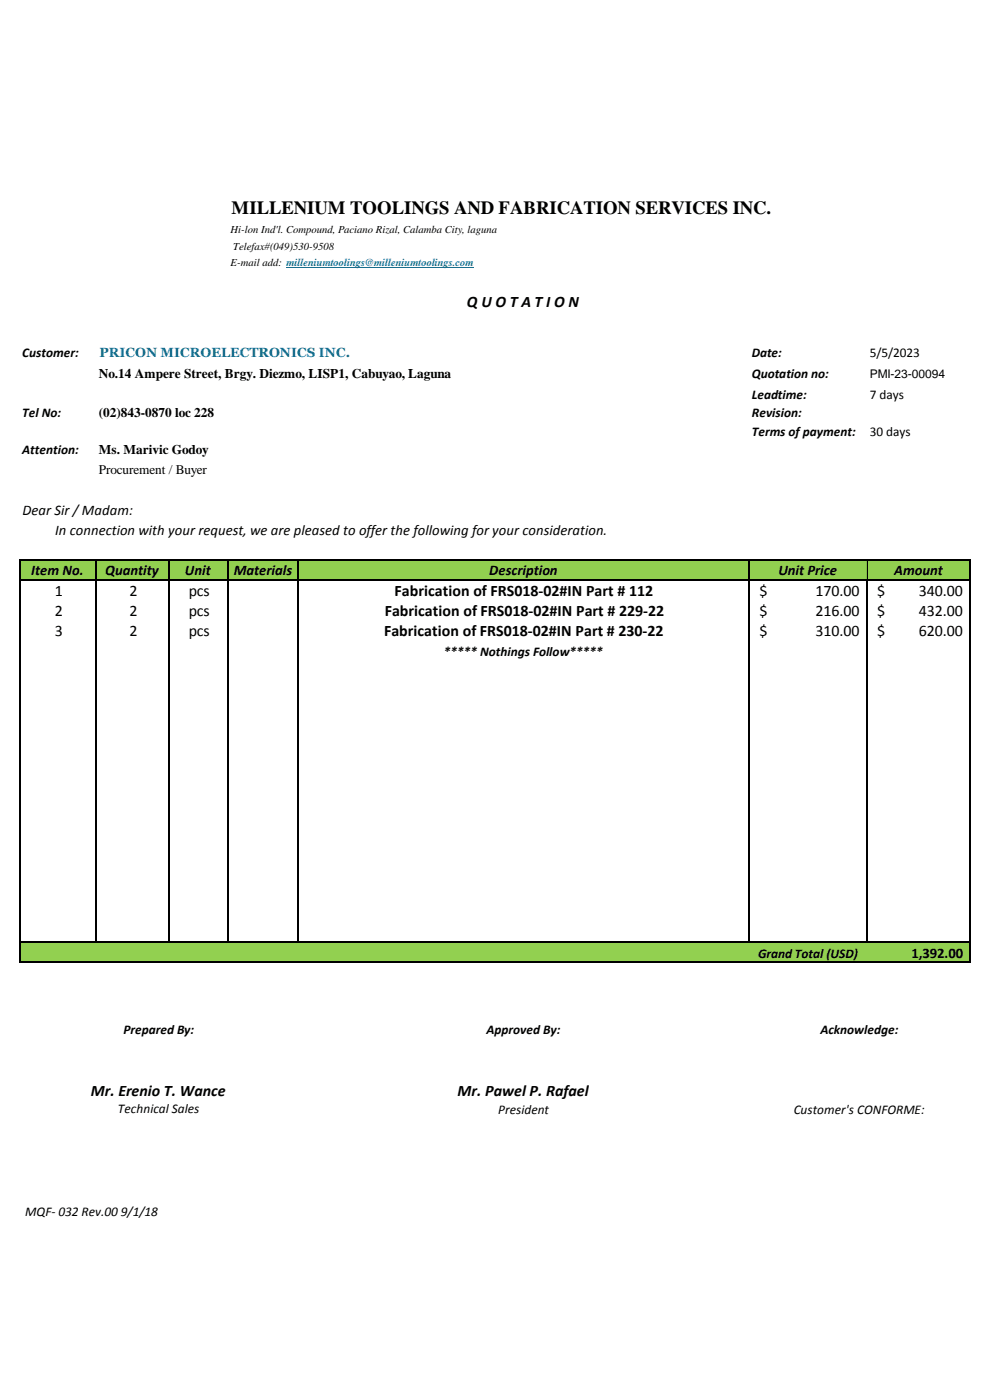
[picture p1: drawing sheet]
<svg xmlns="http://www.w3.org/2000/svg" width="210mm" height="297mm" viewBox="0 0 210 297" stroke-linecap="round" stroke-linejoin="round" font-family="sans-serif">
<defs><g id="words">
<text font-size="4" x="49.1" y="45.4">MILLENIUM TOOLINGS AND FABRICATION SERVICES INC.</text>
<g font-size="3.4">
<text x="99" y="65.1">Q U O T A T I O N</text>
<text x="11.6" y="126.5">1</text>
<text x="11.6" y="130.7">2</text>
<text x="27.5" y="126.5">2</text>
<text x="27.5" y="130.7">2</text>
<text x="40" y="126.5">pcs</text>
<text x="40" y="130.7">pcs</text>
<text x="81.6" y="130.7">Fabrication of FRS018-02#IN Part # 229-22</text>
<text x="83.7" y="126.4">Fabrication of FRS018-02#IN Part # 112</text>
<text x="161.1" y="126.5">$</text>
<text x="161.1" y="130.7">$</text>
<text x="173" y="126.5">170.00</text>
<text x="173" y="130.7">216.00</text>
<text x="186" y="126.5">$</text>
<text x="186" y="130.7">$</text>
<text x="194.9" y="126.5">340.00</text>
<text x="194.9" y="130.7">432.00</text>
<text x="11.6" y="134.9">3</text>
<text x="27.5" y="134.9">2</text>
<text x="40" y="134.9">pcs</text>
<text x="81.4" y="135">Fabrication of FRS018-02#IN Part # 230-22</text>
<text x="161.1" y="134.9">$</text>
<text x="173" y="134.9">310.00</text>
<text x="186" y="134.9">$</text>
<text x="194.9" y="134.9">620.00</text>
<text x="19.3" y="232.5">Mr. Erenio T. Wance</text>
<text x="97" y="232.5">Mr. Pawel P. Rafael</text>
</g>
<g font-size="3.1">
<text x="4.8" y="109.3">Dear Sir / Madam:</text>
<text x="11.7" y="113.5">In connection with your request, we are pleased to offer the following for your consideration.</text>
<text x="6.6" y="122">Item No.</text>
<text x="22.3" y="122">Quantity</text>
<text x="39.2" y="122">Unit</text>
<text x="49.6" y="122">Materials</text>
<text x="103.8" y="122">Description</text>
<text x="165.1" y="122">Unit Price</text>
<text x="189.6" y="122">Amount</text>
<text x="193.3" y="203.1">1,392.00</text>
</g>
<g font-size="2.8">
<text x="4.7" y="75.7">Customer:</text>
<text x="159.4" y="75.7">Date:</text>
<text x="184.5" y="75.7">5/5/2023</text>
<text x="21" y="80.1">No.14 Ampere Street, Brgy. Diezmo, LISP1, Cabuyao, Laguna</text>
<text x="159.4" y="80.1">Quotation no:</text>
<text x="4.7" y="88.4">Tel No:</text>
<text x="21" y="88.4">(02)843-0870 loc 228</text>
<text x="159.4" y="84.5">Leadtime:</text>
<text x="159.4" y="88.4">Revision:</text>
<text x="184.5" y="84.5">7 days</text>
<text x="159.4" y="92.6">Terms of payment:</text>
<text x="184.5" y="92.6">30 days</text>
<text x="4.7" y="96.4">Attention:</text>
<text x="21" y="100.6">Procurement / Buyer</text>
<text x="21" y="96.4">Ms. Marivic Godoy</text>
<text x="94.2" y="139.2">***** Nothings Follow*****</text>
<text x="160.8" y="203.1">Grand Total (USD)</text>
<text x="26.2" y="219.4">Prepared By:</text>
<text x="103.2" y="219.4">Approved By:</text>
<text x="174.1" y="219.4">Acknowledge:</text>
<text x="25" y="236.1">Technical Sales</text>
<text x="105.7" y="236.3">President</text>
<text x="168.3" y="236.4">Customer's CONFORME:</text>
<text x="5.4" y="257.9">MQF- 032 Rev.00 9/1/18</text>
</g>
<text font-size="2.8" fill="#0070c0" x="21.1" y="75.7">PRICON MICROELECTRONICS INC.</text>
<text font-size="2.5" x="184.5" y="80.1">PMI-23-00094</text>
<g font-size="2.3">
<text x="48.9" y="49.4">Hi-lon Ind'l. Compound, Paciano Rizal, Calamba City, laguna</text>
<text x="49.5" y="53">Telefax#(049)530-9508</text>
<text x="48.9" y="56.5">E-mail add: milleniumtoolings@milleniumtoolings.com</text>
</g>
</g></defs>
<g fill="#92d050">
<path d="M4.3 118.8h201.6v4.3h-201.6z" fill-rule="evenodd"/>
<path d="M4.3 199.9h201.6v4.3h-201.6z" fill-rule="evenodd"/>
</g>
<path d="M60.8 56.8h39.7" fill="none" stroke="#0070c0" stroke-width=".21"/>
<path d="M184 118.9v4" fill="none" stroke="#000" stroke-width=".21"/>
<path d="M4.2 118.6v85.6M4.3 118.8h201.7M20.4 118.9v81.1M35.8 118.9v81.1M48.4 118.9v81.1M63.3 118.9v81.1M158.9 118.9v81.1M205.8 118.9v85.3M4.3 123h201.7M183.9 123.1v76.9M4.3 199.9h201.7M4.3 204.1h201.7" fill="none" stroke="#000" stroke-width=".28"/>
<use href="#words"/>
</svg>
